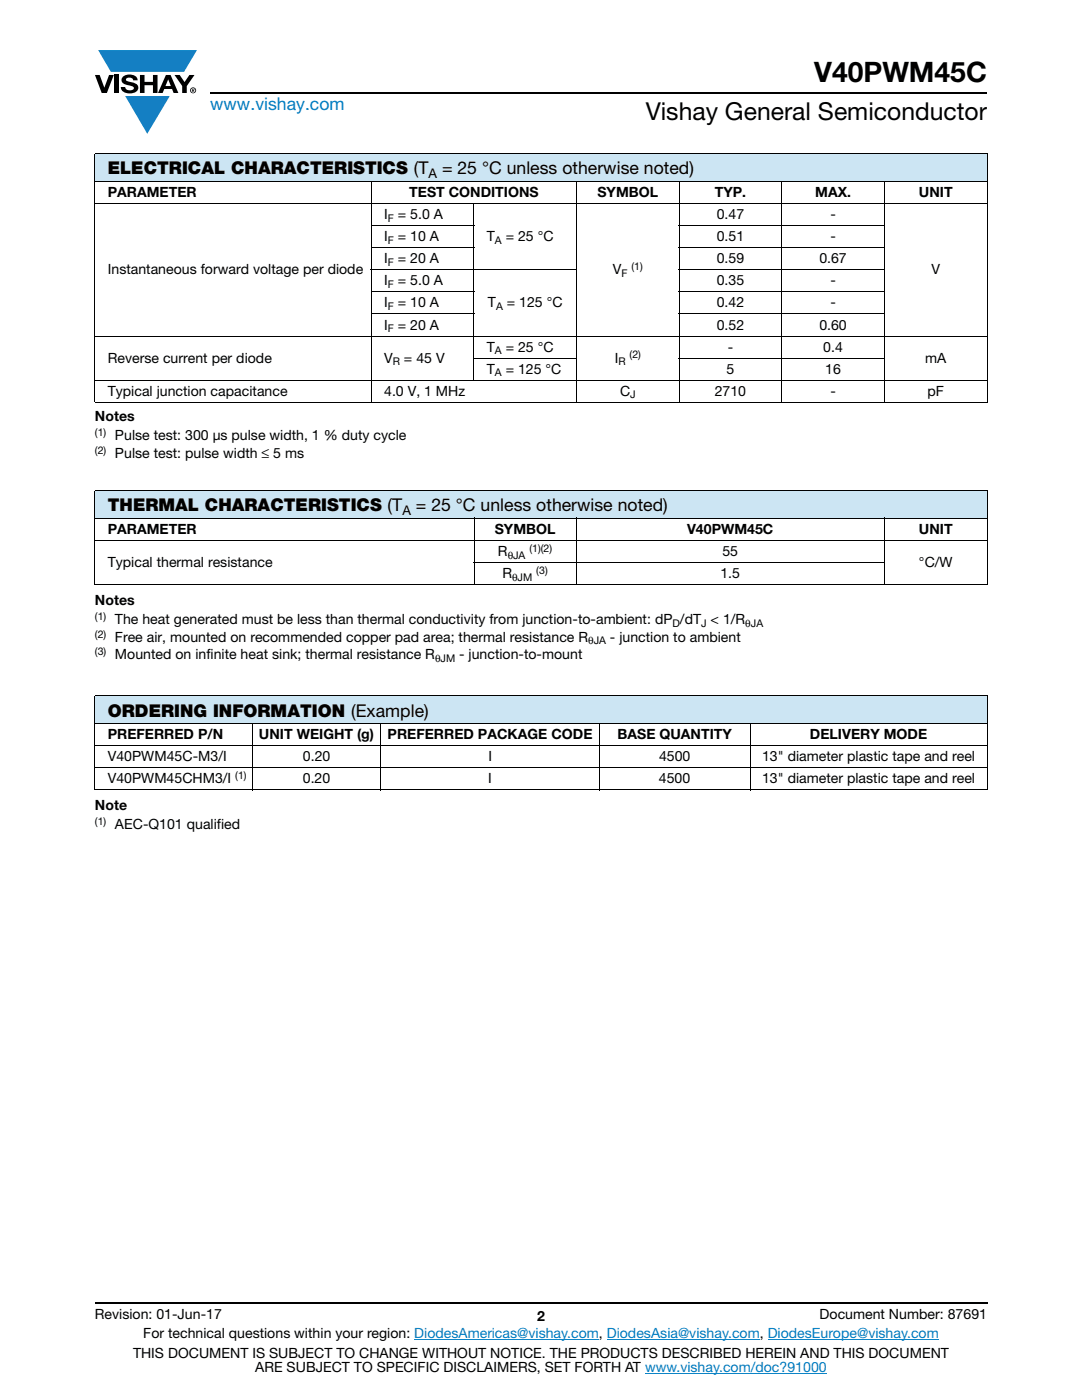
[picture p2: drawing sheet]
<svg xmlns="http://www.w3.org/2000/svg" width="216mm" height="279mm" viewBox="0 0 216 279" stroke-linecap="round" stroke-linejoin="round" font-family="sans-serif">
<defs><g id="words">
<text font-size="5.6" x="162.5" y="16.4">V40PWM45C</text>
<text font-size="4.9" x="128.8" y="24">Vishay General Semiconductor</text>
<text font-size="3.5" fill="#007ec4" x="42" y="21.9">www.vishay.com</text>
<g font-size="3.5">
<text x="21.5" y="34.8">ELECTRICAL CHARACTERISTICS (T</text>
<text x="88.2" y="34.8">= 25 °C unless otherwise noted)</text>
<text x="21.5" y="102.1">THERMAL CHARACTERISTICS (T</text>
<text x="83" y="102.1">= 25 °C unless otherwise noted)</text>
<text x="21.5" y="143">ORDERING INFORMATION (Example)</text>
</g>
<g font-size="2.8">
<text x="21.5" y="39.3">PARAMETER</text>
<text x="81.6" y="39.3">TEST CONDITIONS</text>
<text x="119.2" y="39.3">SYMBOL</text>
<text x="142.6" y="39.3">TYP.</text>
<text x="162.7" y="39.3">MAX.</text>
<text x="183.4" y="39.3">UNIT</text>
<text x="76.6" y="43.7">I</text>
<text x="79.4" y="43.7">= 5.0 A</text>
<text x="143" y="43.7">0.47</text>
<text x="165.7" y="43.7">-</text>
<text x="76.6" y="48.1">I</text>
<text x="76.6" y="52.6">I</text>
<text x="79.4" y="48.1">= 10 A</text>
<text x="79.4" y="52.6">= 20 A</text>
<text x="97.1" y="48.1">T</text>
<text x="100.9" y="48.1">= 25 °C</text>
<text x="143" y="52.6">0.59</text>
<text x="143" y="48.1">0.51</text>
<text x="163.5" y="52.6">0.67</text>
<text x="165.7" y="48.1">-</text>
<text x="21.5" y="54.8">Instantaneous forward voltage per diode</text>
<text x="76.6" y="57">I</text>
<text x="79.4" y="57">= 5.0 A</text>
<text x="122.3" y="54.8">V</text>
<text x="143" y="57">0.35</text>
<text x="165.7" y="57">-</text>
<text x="185.8" y="54.8">V</text>
<text x="76.6" y="65.8">I</text>
<text x="76.6" y="61.4">I</text>
<text x="79.4" y="61.4">= 10 A</text>
<text x="79.4" y="65.8">= 20 A</text>
<text x="97.4" y="61.4">T</text>
<text x="101.1" y="61.4">= 125 °C</text>
<text x="143" y="65.8">0.52</text>
<text x="143" y="61.4">0.42</text>
<text x="163.5" y="65.8">0.60</text>
<text x="165.7" y="61.4">-</text>
<text x="97.1" y="70.2">T</text>
<text x="100.9" y="70.2">= 25 °C</text>
<text x="145.2" y="70.2">-</text>
<text x="164.3" y="70.2">0.4</text>
<text x="21.5" y="72.4">Reverse current per diode</text>
<text x="76.6" y="72.4">V</text>
<text x="80.6" y="72.4">= 45 V</text>
<text x="97.1" y="74.6">T</text>
<text x="100.9" y="74.6">= 125 °C</text>
<text x="122.7" y="72.4">I</text>
<text x="145" y="74.6">5</text>
<text x="164.7" y="74.6">16</text>
<text x="184.6" y="72.4">mA</text>
<text x="18.9" y="83.9">Notes</text>
<text x="21.5" y="79">Typical junction capacitance</text>
<text x="76.6" y="79">4.0 V, 1 MHz</text>
<text x="123.7" y="79">C</text>
<text x="142.6" y="79">2710</text>
<text x="165.7" y="79">-</text>
<text x="185.1" y="79">pF</text>
<text x="22.9" y="87.8">Pulse test: 300 μs pulse width, 1 % duty cycle</text>
<text x="22.9" y="91.4">Pulse test: pulse width ≤ 5 ms</text>
<text x="21.5" y="106.6">PARAMETER</text>
<text x="98.7" y="106.6">SYMBOL</text>
<text x="137.1" y="106.6">V40PWM45C</text>
<text x="183.4" y="106.6">UNIT</text>
<text x="21.5" y="113.2">Typical thermal resistance</text>
<text x="99.4" y="111">R</text>
<text x="144.1" y="111">55</text>
<text x="183.4" y="113.2">°C/W</text>
<text x="100.3" y="115.4">R</text>
<text x="143.7" y="115.4">1.5</text>
<text x="18.9" y="120.7">Notes</text>
<text x="22.9" y="124.5">The heat generated must be less than thermal conductivity from junction-to-ambient: dP /dT &lt; 1/R</text>
<text x="22.9" y="128.1">Free air, mounted on recommended copper pad area; thermal resistance R</text>
<text x="22.9" y="131.6">Mounted on infinite heat sink; thermal resistance R</text>
<text x="91.6" y="131.6">- junction-to-mount</text>
<text x="121.7" y="128.1">- junction to ambient</text>
<text x="21.5" y="147.5">PREFERRED P/N</text>
<text x="51.7" y="147.5">UNIT WEIGHT (g)</text>
<text x="77.4" y="147.5">PREFERRED PACKAGE CODE</text>
<text x="123.2" y="147.5">BASE QUANTITY</text>
<text x="161.6" y="147.5">DELIVERY MODE</text>
<text x="21.5" y="151.9">V40PWM45C-M3/I</text>
<text x="60.4" y="151.9">0.20</text>
<text x="97.4" y="151.9">I</text>
<text x="131.5" y="151.9">4500</text>
<text x="152.1" y="151.9">13&quot; diameter plastic tape and reel</text>
<text x="18.9" y="161.6">Note</text>
<text x="21.5" y="156.3">V40PWM45CHM3/I</text>
<text x="60.4" y="156.3">0.20</text>
<text x="97.4" y="156.3">I</text>
<text x="131.5" y="156.3">4500</text>
<text x="152.1" y="156.3">13&quot; diameter plastic tape and reel</text>
<text x="22.9" y="165.5">AEC-Q101 qualified</text>
<text x="18.9" y="263.3">Revision: 01-Jun-17</text>
<text x="107.2" y="263.6">2</text>
<text x="163.6" y="263.3">Document Number: 87691</text>
<text x="28.6" y="267.1">For technical questions within your region: DiodesAmericas@vishay.com, DiodesAsia@vishay.com, DiodesEurope@vishay.com</text>
<text x="26.5" y="271">THIS DOCUMENT IS SUBJECT TO CHANGE WITHOUT NOTICE. THE PRODUCTS DESCRIBED HEREIN AND THIS DOCUMENT</text>
<text x="50.9" y="273.8">ARE SUBJECT TO SPECIFIC DISCLAIMERS, SET FORTH AT www.vishay.com/doc?91000</text>
</g>
<g font-size="2.6">
<text x="85.5" y="35.5">A</text>
<text x="80.3" y="102.7">A</text>
</g>
<g font-size="2.1">
<text x="77.4" y="44.2">F</text>
<text x="77.4" y="48.6">F</text>
<text x="77.4" y="53.1">F</text>
<text x="98.7" y="48.6">A</text>
<text x="126" y="53.9">(1)</text>
<text x="77.4" y="57.5">F</text>
<text x="124" y="55.3">F</text>
<text x="77.4" y="61.9">F</text>
<text x="99" y="61.9">A</text>
<text x="77.4" y="66.3">F</text>
<text x="98.7" y="70.7">A</text>
<text x="125.6" y="71.5">(2)</text>
<text x="78.4" y="72.9">R</text>
<text x="98.7" y="75.1">A</text>
<text x="123.4" y="72.9">R</text>
<text x="125.8" y="79.5">J</text>
<text x="18.9" y="87">(1)</text>
<text x="18.9" y="90.5">(2)</text>
<text x="101.3" y="111.5">θJA</text>
<text x="105.6" y="110.1">(1)(2)</text>
<text x="102.2" y="115.9">θJM</text>
<text x="107" y="114.5">(3)</text>
<text x="18.9" y="123.7">(1)</text>
<text x="134.2" y="125.1">D</text>
<text x="139.9" y="125.1">J</text>
<text x="148.7" y="125.1">θJA</text>
<text x="18.9" y="127.2">(2)</text>
<text x="18.9" y="130.8">(3)</text>
<text x="117.4" y="128.6">θJA</text>
<text x="86.8" y="132.1">θJM</text>
<text x="46.9" y="155.5">(1)</text>
<text x="18.9" y="164.7">(1)</text>
</g>
</g></defs>
<g fill="#147fc3">
<path d="M19.6 10h19.7l-2.6 4.3h-1.1h-13.5z"/>
<path d="M25 19.2h8.9l-4.5 7.5z"/>
</g>
<g fill="#000">
<path d="M18.9 15h1l.9 2.5 1-2.5h.9l-1.4 3.6h-1zM22.9 15h.9v3.6h-.9zM24.6 15.3a2.1 2.1 0 0 1 2.8 .3l.1 .4h-.9a.79 .79 0 0 0-.7-.5 .79 .79 0 0 0-.8 .4l.3 .3 1 .2a1.08 1.08 0 0 1 1.2 1 1.08 1.08 0 0 1-1.1 1.2 1.73 1.73 0 0 1-2.4-1.2h.9a.96 .96 0 0 0 .8 .6 .96 .96 0 0 0 .9-.4 1.31 1.31 0 0 0-1.2-.6 1.03 1.03 0 0 1-1.1-.6 1.03 1.03 0 0 1 .2-1.1zM27.9 15h.9v1.3h1.7v-1.3h.9v3.6h-.9v-1.6h-1.7v1.6h-.9zM34.8 15h1.1l.9 1.4 1-1.4h1l-1.5 2.2v1.4h-.9v-1.4z"/>
<path d="M33.6 15.9l.5 1.3h-1.1zM33.1 15l-1.6 3.6h1l.3-.8h1.5l.3 .8h1l-1.6-3.6z"/>
<path d="M38.4 17.8h.2v.2h-.2zM38.3 17.7v.7h.1v-.3l.4 .3-.2-.3 .2-.2-.1-.2z"/>
<path d="M38.1 18a.46 .46 0 0 1 .9 0 .46 .46 0 0 1-.9 0zM37.9 18a.6 .6 0 0 0 1.2 0 .6 .6 0 0 0-1.2 0z"/>
</g>
<path d="M42 18.6h155M18.9 260h178.1" fill="none" stroke="#000" stroke-width=".36"/>
<path d="M82.7 267.3h36.8M121.1 267.3h30.5M128.7 274h36.3M153.2 267.3h34.1" fill="none" stroke="#007ec4" stroke-width=".2"/>
<g fill="#cce5f3">
<path d="M18.9 30.7h178.1v5.5h-178.1z"/>
<path d="M18.9 97.9h178.1v5.5h-178.1z"/>
<path d="M18.9 138.9h178.1v5.5h-178.1z"/>
</g>
<g fill="none" stroke="#000" stroke-width=".2">
<path d="M18.9 30.7h178.1M18.9 36.2h178.1M18.9 30.8v49.4M74.1 36.1v44.3M115 36.1v44.3M135.5 36.1v44.3M156 36.1v44.3M176.5 36.1v44.3M197 30.8v49.4M18.9 40.6h178.1M74 45h20.7M74 49.4h20.7"/>
<path d="M74 53.8h41.1M74 58.3h20.7M94.6 40.5v35.5M135.4 45h41.2M135.4 49.4h41.2M135.4 53.8h41.2M135.4 58.3h41.2M18.9 67.1h178.1M18.9 75.9h178.1M74 62.7h20.7M94.5 71.5h20.6M135.4 62.7h41.2"/>
<path d="M135.4 71.5h41.2M18.9 80.3h178.1M18.9 97.9h178.1M18.9 98v18.6M197 98v18.6M18.9 103.4h178.1M18.9 107.8h178.1M18.9 116.7h178.1M94.5 112.3h82.1M94.6 103.4v13.4M114.9 103.4v13.4M176.5 103.4v13.4"/>
<path d="M18.9 138.9h178.1M18.9 139v18.5M197 139v18.5M18.9 144.4h178.1M18.9 148.8h178.1M18.9 153.2h178.1M18.9 157.6h178.1M50.4 144.3v13.4M76 144.3v13.4M119.6 144.3v13.4M149.7 144.3v13.4"/>
</g>
<use href="#words"/>
</svg>
